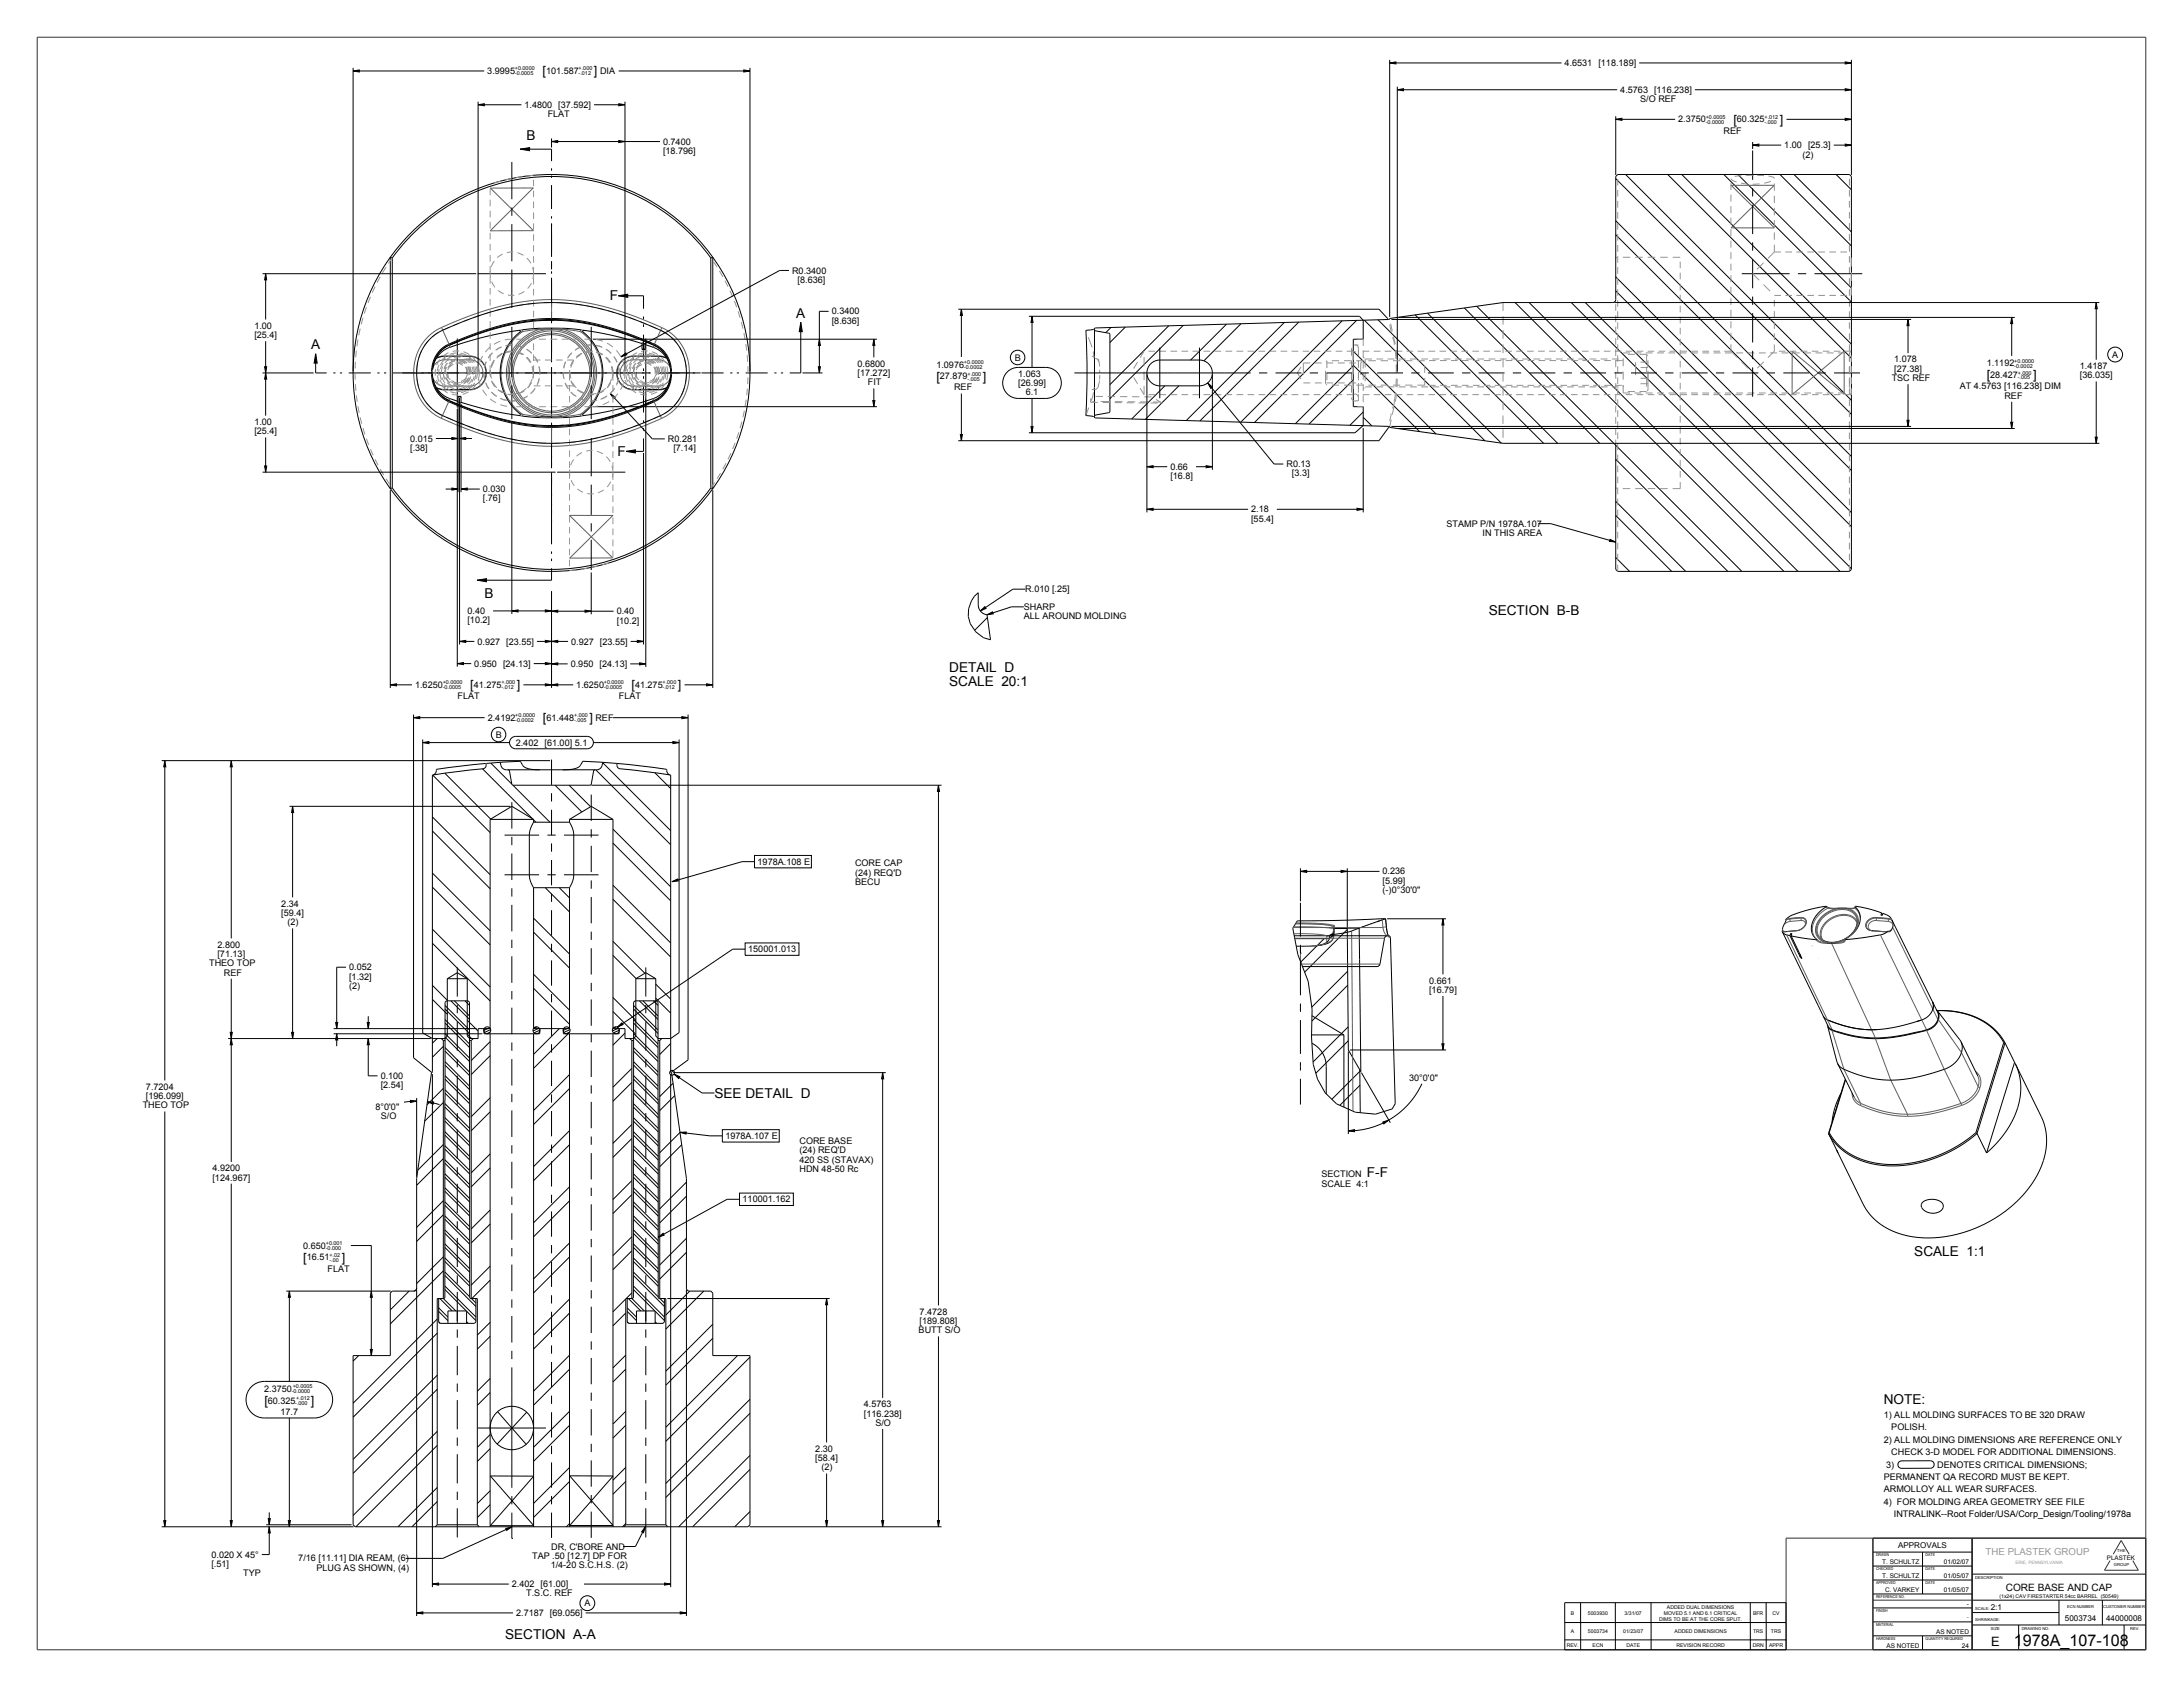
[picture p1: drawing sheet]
<svg xmlns="http://www.w3.org/2000/svg" width="1118mm" height="864mm" viewBox="0 0 1118 864" stroke-linecap="round" stroke-linejoin="round" font-family="sans-serif">
<defs><g id="words">
<text font-size="8.3" x="1031" y="843">1978A_107-108</text>
<g font-size="7">
<text x="270" y="72">B</text>
<text x="312" y="154">F</text>
<text x="408" y="163">A</text>
<text x="159" y="179">A</text>
<text x="316" y="233">F</text>
<text x="248" y="306">B</text>
<text x="762" y="315">SECTION B-B</text>
<text x="486" y="344">DETAIL D</text>
<text x="486" y="351">SCALE 20:1</text>
<text x="366" y="562">SEE DETAIL D</text>
<text x="700" y="603">F-F</text>
<text x="980" y="643">SCALE 1:1</text>
<text x="964" y="719">NOTE:</text>
<text x="259" y="839">SECTION A-A</text>
</g>
<text font-size="6.6" x="1019" y="843">E</text>
<g font-size="6.5">
<text x="278" y="39">[</text>
<text x="304" y="39">]</text>
<text x="887" y="63">[</text>
<text x="911" y="63">]</text>
<text x="479" y="195">[</text>
<text x="503" y="195">]</text>
<text x="1017" y="194">[</text>
<text x="1041" y="194">]</text>
<text x="241" y="353">[</text>
<text x="265" y="353">]</text>
<text x="323" y="353">[</text>
<text x="347" y="353">]</text>
<text x="278" y="370">[</text>
<text x="302" y="370">]</text>
<text x="155" y="646">[</text>
<text x="175" y="646">]</text>
<text x="135" y="719">[</text>
<text x="159" y="719">]</text>
</g>
<text font-size="5.2" x="1027" y="814">CORE BASE AND CAP</text>
<text font-size="5" fill="#989898" x="1017" y="796">THE PLASTEK GROUP</text>
<g font-size="4.6">
<text x="801" y="34">4.6531 [118.189]</text>
<text x="249" y="38">3.9995</text>
<text x="280" y="38">101.587</text>
<text x="307" y="38">DIA</text>
<text x="830" y="48">4.5763 [116.238]</text>
<text x="840" y="52">S/O REF</text>
<text x="269" y="55">1.4800 [37.592]</text>
<text x="280" y="60">FLAT</text>
<text x="859" y="63">2.3750</text>
<text x="889" y="63">60.325</text>
<text x="882" y="68">REF</text>
<text x="339" y="74">0.7400</text>
<text x="913" y="76">1.00 [25.3]</text>
<text x="339" y="79">[18.796]</text>
<text x="923" y="81">(2)</text>
<text x="406" y="140">R0.3400</text>
<text x="408" y="145">[8.636]</text>
<text x="426" y="161">0.3400</text>
<text x="426" y="166">[8.636]</text>
<text x="130" y="168">1.00</text>
<text x="130" y="173">[25.4]</text>
<text x="520" y="185">B</text>
<text x="970" y="186">1.078</text>
<text x="1081" y="183">A</text>
<text x="439" y="188">0.6800</text>
<text x="479" y="188">1.0976</text>
<text x="970" y="190">[27.38]</text>
<text x="1017" y="188">1.1192</text>
<text x="1065" y="189">1.4187</text>
<text x="439" y="192">[17.272]</text>
<text x="444" y="197">FIT</text>
<text x="481" y="194">27.879</text>
<text x="521" y="193">1.063</text>
<text x="521" y="198">[26.99]</text>
<text x="968" y="195">TSC REF</text>
<text x="1019" y="194">28.427</text>
<text x="1065" y="194">[36.035]</text>
<text x="488" y="200">REF</text>
<text x="525" y="202">6.1</text>
<text x="1003" y="199">AT 4.5763 [116.238] DIM</text>
<text x="1026" y="204">REF</text>
<text x="130" y="218">1.00</text>
<text x="130" y="222">[25.4]</text>
<text x="210" y="226">0.015</text>
<text x="342" y="226">R0.281</text>
<text x="210" y="231">[.38]</text>
<text x="345" y="231">[7.14]</text>
<text x="659" y="239">R0.13</text>
<text x="599" y="241">0.66</text>
<text x="599" y="245">[16.8]</text>
<text x="661" y="244">[3.3]</text>
<text x="247" y="252">0.030</text>
<text x="247" y="257">[.76]</text>
<text x="641" y="262">2.18</text>
<text x="641" y="267">[55.4]</text>
<text x="741" y="270">STAMP P/N 1978A.107</text>
<text x="759" y="274">IN THIS AREA</text>
<text x="525" y="303">R.010 [.25]</text>
<text x="239" y="314">0.40</text>
<text x="316" y="314">0.40</text>
<text x="524" y="312">SHARP</text>
<text x="524" y="317">ALL AROUND MOLDING</text>
<text x="239" y="319">[10.2]</text>
<text x="316" y="319">[10.2]</text>
<text x="244" y="330">0.927 [23.55]</text>
<text x="292" y="330">0.927 [23.55]</text>
<text x="243" y="341">0.950 [24.13]</text>
<text x="292" y="341">0.950 [24.13]</text>
<text x="213" y="352">1.6250</text>
<text x="243" y="352">41.275</text>
<text x="295" y="352">1.6250</text>
<text x="325" y="352">41.275</text>
<text x="234" y="358">FLAT</text>
<text x="317" y="358">FLAT</text>
<text x="250" y="369">2.4192</text>
<text x="280" y="369">61.448</text>
<text x="305" y="369">REF</text>
<text x="254" y="378">B</text>
<text x="264" y="382">2.402 [61.00] 5.1</text>
<text x="388" y="443">1978A.108 E</text>
<text x="438" y="443">CORE CAP</text>
<text x="438" y="448">(24) REQ'D</text>
<text x="708" y="448">0.236</text>
<text x="438" y="453">BECU</text>
<text x="708" y="452">[5.99]</text>
<text x="708" y="457">(-)0°30'0&quot;</text>
<text x="144" y="464">2.34</text>
<text x="144" y="469">[59.4]</text>
<text x="147" y="474">(2)</text>
<text x="111" y="485">2.800</text>
<text x="111" y="490">[71.13]</text>
<text x="383" y="487">150001.013</text>
<text x="107" y="495">THEO TOP</text>
<text x="179" y="497">0.052</text>
<text x="115" y="499">REF</text>
<text x="179" y="501">[1.32]</text>
<text x="732" y="504">0.661</text>
<text x="179" y="506">(2)</text>
<text x="732" y="508">[16.79]</text>
<text x="75" y="558">7.7204</text>
<text x="195" y="552">0.100</text>
<text x="195" y="557">[2.54]</text>
<text x="721" y="553">30°0'0&quot;</text>
<text x="75" y="563">[196.099]</text>
<text x="73" y="567">THEO TOP</text>
<text x="192" y="568">8°0'0&quot;</text>
<text x="195" y="573">S/O</text>
<text x="371" y="583">1978A.107 E</text>
<text x="409" y="586">CORE BASE</text>
<text x="409" y="590">(24) REQ'D</text>
<text x="109" y="600">4.9200</text>
<text x="409" y="595">420 SS (STAVAX)</text>
<text x="409" y="600">HDN 48-50 Rc</text>
<text x="109" y="604">[124.967]</text>
<text x="677" y="603">SECTION</text>
<text x="677" y="608">SCALE 4:1</text>
<text x="380" y="616">110001.162</text>
<text x="155" y="639">0.650</text>
<text x="157" y="645">16.51</text>
<text x="168" y="651">FLAT</text>
<text x="471" y="673">7.4728</text>
<text x="471" y="678">[189.808]</text>
<text x="470" y="683">BUTT S/O</text>
<text x="135" y="713">2.3750</text>
<text x="137" y="719">60.325</text>
<text x="144" y="724">17.7</text>
<text x="442" y="720">4.5763</text>
<text x="442" y="725">[116.238]</text>
<text x="964" y="726">1) ALL MOLDING SURFACES TO BE 320 DRAW</text>
<text x="448" y="730">S/O</text>
<text x="968" y="732">POLISH.</text>
<text x="417" y="743">2.30</text>
<text x="964" y="739">2) ALL MOLDING DIMENSIONS ARE REFERENCE ONLY</text>
<text x="417" y="748">[58.4]</text>
<text x="968" y="745">CHECK 3-D MODEL FOR ADDITIONAL DIMENSIONS.</text>
<text x="421" y="753">(2)</text>
<text x="966" y="751">3)</text>
<text x="992" y="751">DENOTES CRITICAL DIMENSIONS;</text>
<text x="964" y="758">PERMANENT QA RECORD MUST BE KEPT.</text>
<text x="964" y="764">ARMOLLOY ALL WEAR SURFACES.</text>
<text x="964" y="770">4) FOR MOLDING AREA GEOMETRY SEE FILE</text>
<text x="970" y="777">INTRALINK--Root Folder/USA/Corp_Design/Tooling/1978a</text>
<text x="108" y="797">0.020 X 45°</text>
<text x="282" y="793">DR, C'BORE AND</text>
<text x="108" y="802">[.51]</text>
<text x="153" y="799">7/16 [11.11] DIA REAM, (6)</text>
<text x="272" y="798">TAP .50 [12.7] DP FOR</text>
<text x="282" y="803">1/4-20 S.C.H.S. (2)</text>
<text x="124" y="807">TYP</text>
<text x="162" y="804">PLUG AS SHOWN, (4)</text>
<text x="262" y="813">2.402 [61.00]</text>
<text x="269" y="817">T.S.C. REF</text>
<text x="264" y="827">2.7187 [69.056]</text>
<text x="299" y="822">A</text>
</g>
<g font-size="4.1">
<text x="972" y="793">APPROVALS</text>
<text x="1019" y="824">2:1</text>
<text x="1057" y="830">5003734</text>
<text x="1078" y="830">44000008</text>
</g>
<g font-size="3.3">
<text x="964" y="801">T. SCHULTZ</text>
<text x="995" y="801">01/02/07</text>
<text x="964" y="808">T. SCHULTZ</text>
<text x="995" y="808">01/05/07</text>
<text x="965" y="815">C. VARKEY</text>
<text x="995" y="815">01/05/07</text>
<text x="1007" y="822">-</text>
<text x="991" y="836">AS NOTED</text>
<text x="966" y="844">AS NOTED</text>
<text x="1004" y="844">24</text>
</g>
<text font-size="3.2" x="1079" y="799">PLASTEK</text>
<g font-size="2.8">
<text x="264" y="36">+0.0000</text>
<text x="264" y="39">-0.0005</text>
<text x="296" y="36">+.000</text>
<text x="296" y="39">-.012</text>
<text x="873" y="61">+0.0005</text>
<text x="873" y="63">-0.0000</text>
<text x="903" y="61">+.012</text>
<text x="903" y="63">-.000</text>
<text x="1031" y="186">+0.0000</text>
<text x="494" y="186">+0.0000</text>
<text x="494" y="189">-0.0002</text>
<text x="1031" y="188">-0.0002</text>
<text x="1033" y="192">+.000</text>
<text x="495" y="192">+.000</text>
<text x="495" y="195">-.005</text>
<text x="1033" y="194">-.005</text>
<text x="227" y="350">+0.0000</text>
<text x="227" y="353">-0.0005</text>
<text x="257" y="350">+.000</text>
<text x="257" y="353">-.012</text>
<text x="309" y="350">+0.0000</text>
<text x="309" y="353">-0.0005</text>
<text x="339" y="350">+.000</text>
<text x="339" y="353">-.012</text>
<text x="264" y="367">+0.0000</text>
<text x="264" y="370">-0.0002</text>
<text x="294" y="367">+.000</text>
<text x="294" y="370">-.005</text>
<text x="167" y="637">+0.001</text>
<text x="167" y="640">-0.000</text>
<text x="169" y="643">+.02</text>
<text x="169" y="646">-.00</text>
<text x="149" y="713">-0.0000</text>
<text x="150" y="711">+0.0005</text>
<text x="151" y="719">-.000</text>
<text x="152" y="717">+.012</text>
</g>
<g font-size="2.6">
<text x="1024" y="818">(1x24) CAV FIRESTARTER 54cc BARREL (50549)</text>
<text x="804" y="827">B</text>
<text x="813" y="827">5003930</text>
<text x="832" y="827">3/31/07</text>
<text x="852" y="827">MOVED 5.1 AND 6.1 CRITICAL</text>
<text x="853" y="823">ADDED DUAL DIMENSIONS</text>
<text x="897" y="827">BFR</text>
<text x="907" y="827">CV</text>
<text x="849" y="830">DIMS TO BE AT THE CORE SPLIT.</text>
<text x="1007" y="829">-</text>
<text x="804" y="836">A</text>
<text x="813" y="836">5003734</text>
<text x="831" y="836">01/23/07</text>
<text x="857" y="836">ADDED DIMENSIONS</text>
<text x="898" y="836">TRS</text>
<text x="907" y="836">TRS</text>
<text x="802" y="843">REV.</text>
<text x="815" y="843">ECN</text>
<text x="833" y="843">DATE</text>
<text x="858" y="843">REVISION RECORD</text>
<text x="897" y="843">DRN</text>
<text x="906" y="843">APPR</text>
</g>
<text font-size="2.3" fill="#989898" x="1032" y="801">ERIE, PENNSYLVANIA</text>
<g font-size="2.1">
<text x="960" y="797">DRAWN</text>
<text x="986" y="797">DATE</text>
<text x="1084" y="794">THE</text>
<text x="960" y="804">CHECKED</text>
<text x="986" y="804">DATE</text>
<text x="1082" y="802">GROUP</text>
<text x="1011" y="808">DESCRIPTION</text>
<text x="960" y="811">APPROVED</text>
<text x="986" y="811">DATE</text>
<text x="960" y="818">REFERENCE NO.</text>
<text x="960" y="825">FINISH</text>
<text x="1011" y="824">SCALE:</text>
<text x="1058" y="823">ECN NUMBER</text>
<text x="1077" y="823">CUSTOMER NUMBER</text>
<text x="960" y="832">MATERIAL</text>
<text x="1011" y="830">SHRINKAGE:</text>
<text x="960" y="839">HARDNESS</text>
<text x="986" y="839">QUANTITY REQUIRED</text>
<text x="1019" y="834">SIZE</text>
<text x="1035" y="834">DRAWING NO.</text>
<text x="1091" y="834">REV.</text>
</g>
</g></defs>
<g fill="#000">
<path d="M181 36h3v1zM381 36h3l-3 1zM711 32h4v1zM945 32h3l-3 1zM245 54l3-1v1zM317 53l3 1h-3zM715 46l4-1v1zM945 45l3 1h-3zM266 76h5v1zM282 72h4v1zM317 72h3l-3 1zM827 61h3v1z"/>
<path d="M897 74h3v1zM945 74h3l-3 1zM945 61h3l-3 1zM136 140l1 3h-2zM317 151h4v1zM492 158l1 3h-1zM1073 155l1 3h-1zM410 165l1 5h-2zM419 174l1 3h-1zM447 174l1 3h-1zM528 162l1 3h-1zM977 164v3h-1z"/>
<path d="M1030 162v4h-1zM135 188h2l-1 3zM136 191l1 3h-2zM162 181v5h-1zM318 183l2-2 1 1zM419 188h1l-1 3zM618 196l3 2-1 1zM312 201l3 2-1 1zM447 205h1l-1 3zM976 215h1v3zM1029 216h1v3zM231 224h4l-4 1z"/>
<path d="M235 224h3v1zM321 231l4-1v2zM492 222h1l-1 4zM528 218h1l-1 4zM587 239l3-1v1zM618 238l3 1h-3zM1073 224h1l-1 3zM135 239h2l-1 3zM231 250h4l-4 1zM236 250h3v1zM587 261l3-1v1zM695 260l3 1h-3z"/>
<path d="M824 276l3 1h-3zM244 297l5-1v2zM262 313l3-1v1zM279 312l3 1h-3zM282 313l4-1v1zM300 312l3 1h-3zM502 313l2-2h1zM505 315l3-2v1zM234 340l3-1v1zM235 328h3v1zM279 339l3 1h-3zM282 340l4-1v1z"/>
<path d="M282 328h4v1zM279 328h3l-3 1zM326 328h3l-3 1zM327 339l4 1h-4zM200 351l3-1v1zM282 351l4-1v1zM279 350l3 1h-3zM362 350l3 1h-3zM212 367h3v1zM349 367h3l-3 1zM84 389l1 4h-1zM118 389l1 4h-1z"/>
<path d="M216 380h4v1zM344 380h4l-4 1zM150 413v3h-1zM480 402l1 3h-1zM344 451l3-1v1zM666 446h3v1zM687 446h3l-3 1zM739 470v4h-1zM118 528h1l-1 4zM118 532l1 3h-1zM149 528h1v4zM172 523h1l-1 4z"/>
<path d="M172 529l1 3h-1zM188 523h1v4zM189 532v3h-1zM316 526l2-2h1zM738 534h1v3zM345 550l3 1-1 1zM452 549v3h-1zM210 563l3 1h-3zM219 564h3v1zM348 580l3-1v2zM690 579l3-1v1zM708 574l3-1-3 2z"/>
<path d="M337 633l2-2 1 1zM148 661l1 3h-1zM190 661l1 3h-1zM423 665l1 3h-1zM190 691h1l-1 3zM84 778h1l-1 4zM118 778h1l-1 4zM138 782v3h-1zM137 777h1v4zM148 778h1l-1 4zM259 782h3l-3 1zM330 782l-1 3-1-1z"/>
<path d="M423 778h1l-1 4zM451 778h1v4zM480 778h1l-1 4zM221 811l4-1v1zM340 810l3 1h-3zM213 826l3-1v1zM348 825l3 1h-3z"/>
</g>
<g fill="none" stroke="#000" stroke-width=".51">
<path d="M181 36h3v1zM181 35v155M181 36h67M317 36h67M381 36h3l-3 1zM384 35v155M711 32h4v1zM711 31v131M711 32h88M839 32h109M945 32h3l-3 1zM948 31v59"/>
<path d="M245 54l3-1v1zM245 52v138M245 54h22M304 54h16M317 53l3 1h-3zM320 52v138M715 46l4-1v1zM715 44v146M715 46h113M827 59v31M868 46h80M945 45l3 1h-3z"/>
<path d="M266 76h5v1zM266 76h16v6M282 72h4v1zM282 71v5M282 72h56M317 72h3l-3 1zM827 61h3v1zM827 61h31M897 74h3v1zM897 74h15M897 73v3M915 61h33"/>
<path d="M939 74h9M945 74h3l-3 1zM945 61h3l-3 1zM282 86v1M282 90v1M282 95v12M827 91l121 121M832 89l116 116M854 89l94 94M861 89l87 87M883 89l65 66M890 89l58 58"/>
<path d="M911 89l37 37M918 89l30 30M940 89l8 8M282 111v1M282 114v2M282 119v13M827 113l121 121M201 132a101 101 0 0 1 163 0M201 132h-1v118h1M201 132v118M282 135v1M282 139v1"/>
<path d="M364 132h1v118h-1M364 132v118M404 138h-5l-81 45M827 120l121 121M134 140h110M136 140l1 3h-2zM136 140v24M282 144v12M282 160v1M317 151h4v1zM317 151h12v7M424 159h-5v32"/>
<path d="M491 158h215l5 5M492 158l1 3h-1zM492 158v25M750 158l69 69M756 157l70 70M776 155l137 138M783 155l137 138M804 155l138 138M812 155l136 136M826 155h249M827 149l121 121M827 142l121 120"/>
<path d="M1073 155l1 3h-1zM1073 155v29M136 175v38M230 176l-4 2-3 4-1 4-1 5v5l2 4 3 3 4 3M230 176a120 120 0 0 1 62-12 137 137 0 0 1 46 14l3 3 2 4 1 4v4l-1 4-2 4-3 3-3 2M230 176h.1M230 177h.1M230 177l-3 2-3 2-2 4v3M230 177l-4 3-3 3M230 177l12-5a105 105 0 0 1 85 1l9 4M235 175l-5 2M277 168l-10 1"/>
<path d="M282 168l6 1M282 168l-5 1M282 164h-6M282 164h2M282 168h.1M282 163v2M282 168v13M282 164a131 131 0 0 1 53 13M282 164a131 131 0 0 0-52 13M288 168l10 1M303 174h146M329 175l1 1v3h-1z"/>
<path d="M329 176a110 110 0 0 0-31-7l1 1a27 27 0 0 1-1 42l1 1a132 132 0 0 0 39-11l3-4M329 179h1M329 162v1M329 166v1M329 171v14M330 176l7 3 4 4M335 177h.1M335 177l4 2 3 4M335 177l4 3 3 3M410 165l1 5h-2zM410 165v26h-6M419 174l1 3h-1z"/>
<path d="M447 174l1 3h-1zM447 174v9M527 162h169l2 2v10h-5v34h5v10l-4 4h-167M528 162l1 3h-1zM528 162v26M560 168l-4 1v1l1 21-1 22h4M560 168h1l150-4v-1l58-8h57l1-2v-63l1-1h119l1 1v201l-1 2h-119l-1-2v-63l-1-1h-57l-58-8v-1l-150-4-1-1M560 168l1 1 7 2v40l-7 1-1 1M560 169v44M569 168l-3 2M576 167l-8 8M598 167l-30 30"/>
<path d="M606 167l-38 37M628 166l-18 18M635 166l-19 19M658 165l-51 50M665 165l-51 50M687 164l-52 52M693 180l42 42M694 164l-52 52M698 164l62 62M705 164l64 63M712 164h266M716 162h315"/>
<path d="M725 161l65 66M731 160l66 67M977 164v3h-1zM977 164v17M1030 162v4h-1zM1030 162v20M134 191h27M135 188h2l-1 3zM136 191l1 3h-2zM162 181v5h-1zM162 181v10h5M171 191h1"/>
<path d="M174 191h1M179 191h11M193 191h1M197 191h1M201 191h11M216 191h1M219 191h1M222 188l-1 1M222 194l1 5M222 188h.1M222 188v6M222 194l1 4"/>
<path d="M223 199l3 3 4 3M223 199l3 4 4 2M223 183l-1 5M223 183h.1M223 183l3-3 4-2a115 115 0 0 1 36-9v1a27 27 0 0 0 0 42v1a168 168 0 0 1-30-7M223 183l4-1h13a9 9 0 0 1 9 9 9 9 0 0 1-9 8h-13l-4-1M223 198l5 5 7 2M224 191h11M238 191h1M242 191h1M246 191h12M261 191h1"/>
<path d="M264 191h1M269 191h11M282 184v1M282 188v1M282 193v12M284 191h1M287 191h1M291 191h12M306 191h1M309 191h2M314 191h11M318 183l2-2 1 1z"/>
<path d="M329 191h1M329 189v1M329 193v1M329 198v13M332 191h1M337 191h11M341 183l-3-1h-14a9 9 0 0 0-8 9 9 9 0 0 0 8 8h14l3-1M341 198h.1M341 183l2 5M342 199l-3 3-4 3M342 183l1 5M342 199h.1"/>
<path d="M343 194l-2 4M343 188v6M343 194l-1 5M343 194h.1M343 194l-1 3-2 4-2 2-3 2M343 193v1M351 191h1M355 191h1M359 191h11M374 191h1M377 191h1M382 191h11"/>
<path d="M396 191h2M400 191h1M411 191h10M419 188h1l-1 3zM447 199v9M516 190l2-1 2-1h15a8 8 0 0 1 8 8 8 8 0 0 1-8 8h-14a8 8 0 0 1-7-5 8 8 0 0 1 2-9zM587 192v70M589 187l4-3h21a7 7 0 0 1 7 7 7 7 0 0 1-7 7h-20a7 7 0 0 1-6-4 7 7 0 0 1 1-7zM596 198l-17 16M604 198l-18 17M618 196l3 2-1 1zM618 196l34 42h5"/>
<path d="M621 192v49M693 187l-30 30M693 194l-23 23M693 187l34 34M977 197v21M1073 195v32M229 205h1M230 206a120 120 0 0 0 62 12 149 149 0 0 0 43-12M230 205l12 5a105 105 0 0 0 85-1l8-4M230 205a131 131 0 0 0 52 13M230 205h.1M234 209v132"/>
<path d="M235 203h1v3h-1zM235 206v46M235 203h1M235 204v126M236 207v45M262 216v98M267 213l10 1M277 213h5M281 218h1M282 213v1M282 209v1M282 212v2"/>
<path d="M282 217v13M288 213h-6M289 218h-7M298 213l-10 1M303 208h146M312 201l3 2-1 1zM312 201l22 24h6M329 215v1M329 219v1M331 204v137M335 205h.1M335 205l-5 2"/>
<path d="M335 205a131 131 0 0 1-53 13M335 206h.1M447 205h1l-1 3zM492 201v25M528 218h1l-1 4zM528 204v18M698 214l4 4M698 211l-7 7M698 219v43M711 219l-5 7h-215M712 218h266M716 219h315"/>
<path d="M976 215h1v3zM1029 216h1v3zM1030 206v13M135 239h2l-1 3zM136 224v18M223 224h12M231 224h4l-4 1zM235 224h3v1zM235 224h7M282 233v1M282 237v1M321 231l4-1v2z"/>
<path d="M329 224v7h-8M329 232v98M492 222h1l-1 4zM587 239l3-1v1zM587 239h11M612 239h9M618 238l3 1h-3zM826 227h249M827 228l65 65M827 235l58 58M1073 224h1l-1 3zM134 242h150"/>
<path d="M200 251v101M201 250a101 101 0 0 0 163 0M228 250h7M231 250h4l-4 1zM236 250h3v1zM236 250h10M282 242v12M282 258v1M365 251v101M827 257l36 36M282 261v2M282 266v13"/>
<path d="M587 261l3-1v1zM587 261h52M654 261h44M695 260l3 1h-3zM788 268h6l33 9M824 276l3 1h-3zM827 264l29 29M244 297l5-1v2zM282 291v6h-38M282 282v2M282 286v1M303 293v21"/>
<path d="M827 285l7 8M252 313h62M262 313l3-1v1zM279 312l3 1h-3zM282 313l4-1v1zM282 303v49M300 312l3 1h-3zM499 305l2-2v7a5 5 0 0 0 4 5l2 13a14 14 0 0 1-8-23zM502 313l2-2h1zM505 315l3-2v1zM506 316l-7 7M524 311h-6l-13 4"/>
<path d="M525 302h-6l-17 11M234 340l3-1v1zM234 340h7M235 328h3v1zM235 328h8M273 340h18M279 339l3 1h-3zM279 328h3l-3 1zM282 340l4-1v1zM282 328h4v1zM291 328h-16M323 340h8"/>
<path d="M323 328h6M326 328h3l-3 1zM327 339l4 1h-4zM200 351l3-1v1zM200 351h11M268 351h25M279 350l3 1h-3zM282 351l4-1v1zM350 351h15M362 350l3 1h-3zM212 367h3v1zM212 366v175l9 8"/>
<path d="M212 367h36M216 379v150l5 3h7l1-2v-29M314 367h38M344 380h4l-4 1zM348 379v150l-5 3h-6M349 367h3l-3 1zM352 366v177l-8 6M83 389h199M84 389l1 4h-1zM84 389v164M118 389l1 4h-1zM118 389v91"/>
<path d="M216 380h4v1zM216 380h45M221 397v152M221 397l30 29M228 396l23 23M247 394l26 25M249 391l-25 3-1 2-1 1M251 391l11 10M256 390l1 3 2 1h46l3-1 1-3M260 394l1 1 1 6M261 380a3 3 0 0 1 3-3h37a3 3 0 0 1 3 3M261 380a3 3 0 0 0 3 3h37a3 3 0 0 0 3-3"/>
<path d="M268 392a4 4 0 0 0-6-2l-13 1a2 2 0 0 1-2 3l-26 3M268 392h.1M268 392l3 2h5M304 380h44M305 394l-1 1-1 6-1 1h-39l-1-1M305 394l38 38M309 390l34 35M316 391l-18-1-1 2-2 1-7 1M316 391a2 2 0 0 0 1 3l26 3v152l8 54v56l1 2h12l1 1v32h19v87l-1 1h-201l-1-1v-87h19v-32l1-1h11M316 391l25 3 1 2 1 1M335 396l8 8M148 413h113"/>
<path d="M150 413v3h-1zM150 413v46M221 418l30 30M251 419v108h-6v5h-5l-1-2v-29M251 419l11-6 11 6M251 419h22M263 402l19 19M273 420l1 1M273 419v2M284 402l14 14M291 402l11 11M292 419l11-6 11 6"/>
<path d="M292 419v2M292 419h22M303 402h179M314 419v108h6v5h4M480 402l1 3h-1zM480 402v266M221 425l30 30M273 421l-1 3-1 4M273 421h19M292 421l1 3 1 4M314 432l29 29M314 424l29 30"/>
<path d="M386 438h29v6h-29zM221 454l30 30M221 447l30 29M271 448l1 3 1 3M273 454v73h19v-73M273 454h19M279 454l13 13M286 454l6 6M294 448l-1 3-1 3M314 453l29 30M344 451l3-1v1zM386 441h-6l-36 10"/>
<path d="M666 446h3v1zM666 444v17M666 446h40M687 446h3l-3 1zM690 444v31M150 475v57M221 476l30 29M273 477l19 19M273 470l19 18M314 460l29 30M663 479h48M683 478l-2 1"/>
<path d="M683 475v4a7 7 0 0 1-8 5h-1M683 477a4 4 0 0 1-4 4h-16M683 475v1M690 475h6l1 74-7-12zM690 475l-7 1M690 476l-22 22M698 474l-8 3-9 2v1a8 8 0 0 1-9 4h-8M700 474l-3 1M702 473l-2 1M704 472l-2 1M706 471l-1 1M707 471l-4 1"/>
<path d="M709 470l-45 1-2 4 2 14 6 13 2 15-1 14 1 14a29 29 0 0 0 41 23l1-3-2-85-1-1M709 470l-2 1M709 470h.1M709 470l2 9M710 470h30M710 479l-1 1-3 14-1 1h-38M711 479h.1M739 470v4h-1zM739 470v29M912 477h.1M912 477h1M912 477l2 1 2 1"/>
<path d="M913 477l23 48M913 477h1M914 477h.1M916 479l6 11M917 478v1M917 478l-1 1M917 479l6 12-1-1M917 479l9 2h4M920 476l-6 1M920 476h.1M924 471h.1M924 471a5 5 0 0 1-4 5"/>
<path d="M935 464l2 1h4M935 464l-10 2-9 3-2 2-1 6M935 464l-5 4-2 5v4l2 4M941 465h.1M943 465h-2M943 465h.1M943 465h3M946 465h.1M949 465h-3M949 465h.1M950 464l-1 1M950 464h.1"/>
<path d="M950 464l6 1 7 2M950 464l2 4v5l-3 4-4 4M951 471v2l-2 3-2 3-3 2-4 1h-3h-3l-2-2M956 475l1 1h2M956 475h.1M959 476h.1M959 476l6 1M963 467v2h1v-1l3 1 1 2M963 467l1 1M965 477h.1M967 477h.1M967 477l-4 2-18 2"/>
<path d="M967 477h-2M968 471h.1M968 471h1M969 471v4l-1 1-1 1M969 471l23 47M177 495h-5v32M221 483l30 29M273 499l19 18M314 489l12 12M314 482l16 16M381 483h28v6h-28zM381 486h-6l-59 40"/>
<path d="M678 481l-12 11M690 497l-18 19M922 489v1M930 481h.1M930 481l1 1M931 482h.1M935 483h3M938 483h.1M940 483h-2M944 482h.1M945 481l-1 1M118 501v94"/>
<path d="M221 512l8 7M221 504l8 8M228 517l12 12M228 515l12 12M229 501l5-3 5 3M229 501h10M231 512l9 10M233 512l7 8M238 512l2 3M273 506l19 18M314 518l12 12M314 511l12 11"/>
<path d="M324 517l13 12M324 515l13 12M326 501l5-3 5 3M326 501v29l-2 2M326 501h10M327 512l10 10M329 512l8 8M335 512l2 3M336 511l7 8M336 504l7 7M336 501v29l1 2M672 520l16 10v37"/>
<path d="M690 504l-18 19M739 510v27M989 513l1 4M989 513h.1M990 517h-1M990 517l-3 3-3 2M991 517h1M992 517l1 3-1 3-2 3-4 1M992 517a36 36 0 0 1 34 17M992 518h.1M992 518v2v3l-2 2-2 1-4 2-15 3h-9h-8l-12-3-3-1-1-2M992 518l11 14"/>
<path d="M117 532h104M118 528h1l-1 4zM118 532l1 3h-1zM149 528h1v4zM171 529h76M171 527h73M172 523h1l-1 4zM172 529l1 3h-1zM172 529v7M188 523h1v4zM189 532v3h-1zM189 520v7"/>
<path d="M189 532v19h4M224 532l-3 2M226 532l1 1M227 536l-6 5M227 533v132M227 533h1M228 538l12 13M228 536l12 13M228 531l12 12M228 529l12 13M228 524l12 12M228 522l12 12"/>
<path d="M239 529l2 3M239 522l6 6M240 533h1M241 533v132M242 532l-1 1M248 527v2h28v-2M251 526l-3 1M251 533l-10 10M251 529v253M251 528l-2 1M251 527l-3 2M273 529v253"/>
<path d="M275 526h-2M276 529h-1M276 526l-3 2M276 527l-3 2M286 527l-13 13M288 527v2h29v-2M291 529l-18 18M291 526l-3 1M292 529v253M292 528l-2 1M292 527l-3 2M314 529v253"/>
<path d="M315 526h-1M316 526l2-2h1zM316 529h.1M317 526l-3 2M317 527l-3 2M320 529l-6 6M322 532l1 1M323 533v132M323 533h1M324 538l13 13M324 536l13 13M324 531l13 12"/>
<path d="M324 529l13 13M324 524l13 12M324 522l13 12M337 533h1M338 533v132l2 2M339 532l-1 1M343 534l-5 6M690 526l-18 18M690 533l-16 16M690 538v43M691 537h49M738 534h1v3z"/>
<path d="M934 520l2 2M936 524v1M936 522h.1M936 522l11 4 11 1M936 522l12 4 10 1M936 525l4 18M936 525l2 2M936 525h.1M938 527l11 4 11 1 11-1 15-4M961 527h-3M984 522l-3 1M984 522l-14 4-12 1"/>
<path d="M984 522h.1M986 527h.1M1026 534h.1M1026 534l-14 46M1026 534l5 10M221 549l-8 54M221 549h.1M221 550v263M227 557l-8 9M228 560l12 12M228 558l12 12M228 552l12 13"/>
<path d="M228 551l12 12M228 545l12 13M228 543l12 13M251 540l-10 10M292 550l-19 18M292 557l-19 19M323 547l-9 10M323 554l-9 10M324 560l13 12M324 558l13 12M324 552l13 13M324 551l13 12"/>
<path d="M324 545l13 13M324 543l13 13M343 550v263M345 555l-7 6M345 549h108M345 550l3 1-1 1zM345 550l14 10h7M452 549v3h-1zM452 549v167M696 548v22M696 548l-14 15M696 556l-10 10"/>
<path d="M697 549l15 26M728 555a41 41 0 0 1-38 24M942 560l-3 7-1 7M945 552l-9 28M945 553l-9 27M1013 551h.1M1031 544l3 9v9a49 49 0 0 1-17 28M1031 544l-14 46M84 569v213M210 563l3 1h-3zM213 564h-6M213 562v40"/>
<path d="M219 564h3v1zM219 564l6 1M227 564l-10 10M228 579l12 13M228 574l12 13M228 572l12 13M228 567l12 12M228 565l12 13M228 563h.1M240 563h.1M251 562l-10 10M251 569l-10 10"/>
<path d="M292 579l-19 18M323 576l-9 9M324 579l13 13M324 574l13 13M324 572l13 13M324 567l13 12M324 565l13 13M337 563v-50l-1-1h-11l-1 1v151v1M337 563v101l1 1h3v116M345 561l-7 8M348 580l3-1v2zM348 580l15 1h7"/>
<path d="M348 580l-10 10M370 578h29v7h-29zM690 579l3-1v1zM708 574l3-1-3 2zM936 580a37 37 0 0 0 37 16 68 68 0 0 0 39-16M936 580h.1M949 562h.1M1012 580h.1M1045 572l2 5 1 6a43 43 0 0 1-17 33 63 63 0 0 1-60 15 30 30 0 0 1-17-15M227 586l-13 13M227 593l-14 14M228 595l12 13"/>
<path d="M228 594l12 12M228 588l12 13M228 586l12 13M228 581l12 13M251 591l-10 9M251 598l-10 10M292 586l-19 18M323 583l-9 9M324 595l13 13M324 594l13 12M324 588l13 13M324 586l13 13"/>
<path d="M324 581l13 13M349 586l-11 11M936 580l5 10-1-1M936 580a36 36 0 0 0 35 17 68 68 0 0 0 41-17M1012 580l5 10M118 606v176M213 603v56M213 603h.1M227 615l-14 13M228 617l12 13M228 615l12 13M228 610l12 13"/>
<path d="M228 608l12 13M228 603l12 12M228 601l12 13M251 619l-10 10M292 608l-19 18M292 615l-19 18M323 604l-9 10M323 612l-9 9M324 617l13 13M324 615l13 13M324 610l13 13M324 608l13 13"/>
<path d="M324 603l13 12M324 601l13 13M351 605l-13 14M351 612l-13 14M379 611h27v6h-27zM379 614h-7l-35 19M180 638h10v56M227 622l-14 14M228 639l12 12M228 637l12 12M228 631l12 13M228 630l12 12"/>
<path d="M228 624l12 13M228 622l12 13M251 627l-10 9M292 636l-19 19M323 633l-9 10M324 639l13 12M324 637l13 12M324 631l13 13M324 630l13 12M324 624l13 13M324 622l13 13M337 633l2-2 1 1z"/>
<path d="M351 634l-13 14M213 659v2h-1M213 659v1l-1 1M227 643l-14 14M227 651l-27 27M228 658l16 16M228 653l16 16M228 651l12 13M228 646l12 12M228 644l12 13M251 648l-10 10M251 655l-9 10"/>
<path d="M292 643l-19 19M323 640l-9 10M324 658l16 16M324 653l16 16M324 651l13 13M324 646l13 12M324 644l13 13M351 641l-13 14M147 661h53M148 661l1 3h-1zM148 661v46M190 661l1 3h-1z"/>
<path d="M209 661l-9 10M213 660v167M224 675l-43 43M225 665v12M225 671l4 5M225 670l4 4M225 665l7 6M227 665l6 6M227 665l1-1v-151l1-1h11v1v151l1 1M227 665h-3v116M228 660l11 11M234 671v6"/>
<path d="M239 677h1M239 671l5 5M239 671h-10v6M239 671v6M241 665h3v116M241 665l3 2M244 665v12h-1h-18M251 677l-7 6M292 665l-19 18M292 672l-19 19M320 665l-6 7M320 672l-6 7"/>
<path d="M321 665v12h1h17h1v-12M321 671l5 5M321 670l5 4M322 665l6 6M323 662l-2 3M324 665l6 6M324 665h-4v116M324 660l11 11M326 677v-6h9v6M331 671v6M335 677h1M335 671l5 5"/>
<path d="M342 665h83M351 660v167M353 661l-12 12M360 661l-19 19M365 678l-24 24M423 665l1 3h-1zM423 665v73M184 694l-3 3M190 691h1l-1 3zM224 682l-43 44M251 684l-7 7M292 694l-19 18"/>
<path d="M320 694l-6 6M365 685l-24 24M378 694l-37 37M384 695l-43 43M480 684v98M128 710l3-2 3-1h27a9 9 0 0 1 9 10 9 9 0 0 1-9 9h-26a9 9 0 0 1-8-6 9 9 0 0 1 1-10zM224 704l-43 43M224 711l-43 43M251 706l-7 6M251 713l-7 6M292 701l-19 18M320 701l-6 6"/>
<path d="M384 716l-43 43M148 726v56M224 733l-43 43M224 740l-42 42M251 734l-7 7M255 723l14 16M270 723l-16 16M292 723l-19 18M292 730l-19 18M320 722l-6 7M320 730l-6 6M384 724l-43 43"/>
<path d="M452 731v51M251 742l-7 6M251 756l22 25h-22l22-25zM292 751l-19 19M292 758l-19 19M292 756l22 25h-22l22-25zM320 751l-6 7M320 758l-6 7M384 745l-37 37M384 752l-29 30M423 754v28M972 748h1h15a1.9 1.9 0 0 1 2 2 1.9 1.9 0 0 1-2 2h-14a1.9 1.9 0 0 1-2-1 1.9 1.9 0 0 1 0-3z"/>
<path d="M84 778h1l-1 4zM118 778h1l-1 4zM137 777h1v4zM138 774v7M148 778h1l-1 4zM224 761l-20 21M224 769l-13 13M251 763l-7 7M251 770l-7 7M292 780l-2 2M320 780l-1 2M384 774l-8 8"/>
<path d="M423 778h1l-1 4zM451 778h1v4zM480 778h1l-1 4zM83 782h98M136 781h44M138 782v3h-1zM138 782v14h-4M224 781h20M224 781l-1 1M244 781l1 1M259 782h3l-3 1zM262 782l-35 16h-19"/>
<path d="M320 781h21M320 781l-1 1M330 782l-1 3-1-1zM330 782l-5 10h-6M341 781l1 1M384 782h98M959 787h140v58h-140zM959 795h51M984 795v21M1010 787v58M221 811l4-1v1zM221 811h39"/>
<path d="M299 811h44M340 810l3 1h-3zM959 816h51M959 809h51M959 802h51M1010 819h89M1010 806h89M1054 819v13M1076 819v13M213 826l3-1v1zM213 826h50M300 826h51"/>
<path d="M348 825l3 1h-3zM801 820h113v25h-113zM801 839h113M809 820v25M827 820v25M845 820v25M896 820v25M904 820v25M914 831h-113M959 837h51M959 830h51M959 823h51"/>
<path d="M984 837v8M1010 832h89M1010 825h44M1033 832v13M1087 832v13"/>
<circle cx="282" cy="191" r="102"/>
<circle cx="521" cy="183" r="4"/>
<circle cx="1083" cy="181" r="4"/>
<circle cx="255" cy="376" r="4"/>
<circle cx="249" cy="527" r="1.8"/>
<circle cx="275" cy="527" r="1.8"/>
<circle cx="290" cy="527" r="1.8"/>
<circle cx="315" cy="527" r="1.8"/>
<circle cx="301" cy="821" r="4"/>
</g>
<path d="M19 19h1080v826h-1080zM959 787v58M1010 787v58M1080 799l-3 5h18l-3-5M1082 796l4-7 4 7M1099 787h-185v58M959 819h51" fill="none" stroke="#313131" stroke-width=".51"/>
<g fill="none" stroke="#5d5d5d" stroke-width=".51">
<path d="M273 96l-22 22M273 96h-22l22 22M886 95h22l-22 22M886 95l22 22h-22M273 118h-22M282 153a136 136 0 0 1 57 15M282 153a134 134 0 0 0-56 15M282 153v2M226 168l-4 2-4 4a26 26 0 0 0-6 17M226 168l1 1M230 176v2M266 169h1v1"/>
<path d="M267 170h-1M267 170a26 26 0 0 0 0 42M277 169v-1h5h6v1M277 169a23 23 0 0 0-18 22 23 23 0 0 0 18 22M277 169l-10 1M288 169a23 23 0 0 1 17 22 23 23 0 0 1-17 22M288 169l9 1M297 170h2M297 170a26 26 0 0 1 0 42M299 169h-2v1M335 176l-1 2M339 168l3 1a25 25 0 0 1 11 22"/>
<path d="M339 168l-1 1M917 180l27 22v-22l-26 22M918 180l-1 22M212 191l1 6 2 6a24 24 0 0 0 11 11M213 191h-1M222 194l2 3 4 1M224 199l3 1M227 182l-3 1M227 182l1 2M227 200h13M227 182h13M228 184l-4 1-2 3"/>
<path d="M228 198l-1 2M228 198h13M228 184h13M240 182h.1M240 182l1 2M240 200h.1M240 182l4 1 3 2 1 3 1 3-1 3-1 3-3 2-4 1M241 184l2 1 2 1 2 2v3v2l-2 3-2 1-2 1M241 198l-1 2M324 184l-2 1-3 1-1 2-1 3 1 2 1 3 3 1 2 1M324 198v2M324 198h13"/>
<path d="M324 184h13M324 182l-3 1-3 2-2 3v3v3l2 3 3 2 3 1M324 200h.1M324 182h.1M324 182v2M324 200h13M324 182h13M337 184l4 1 2 3M337 198v2M337 182l4 1M337 182v2M341 199l-4 1"/>
<path d="M343 194l-2 3-4 1M353 191h-2M353 191l-1 8a24 24 0 0 1-13 15M226 214a136 136 0 0 0 56 14M227 213l-1 1M230 204v2M266 212h1M267 212v1h-1M267 212l10 1M277 213v1h5h6v-1M297 212l-9 1M297 212v1h2"/>
<path d="M299 212h-2M334 204l1 2M338 213l1 1M339 214a135 135 0 0 1-57 14M282 227v1M292 264h22l-22 22h22zM662 475h46M662 474l18 1a1.7 1.7 0 0 1 2 0 1.7 1.7 0 0 1 1 2l-2 2h-2M662 478h11l6 1M663 473h6a38 38 0 0 1 14 1M664 472h5a34 34 0 0 1 14 2M664 472h.1"/>
<path d="M679 479h.1M679 479v3M681 480l2-1a4 4 0 0 1-4 3M683 474h.1M683 474v1M683 477l-2 2M683 477l-2 1M683 474v3M692 477l1 92M708 470v5M708 475h1h1M708 475l1 3 3 2"/>
<path d="M709 470l1 5M710 475l1 4 1 1M912 477h2M913 476l1 1M914 477h.1M915 479l23 48M916 470h.1M916 470l-2 1M916 470v2M916 472l-3 2M920 476l-6 1M920 476h.1"/>
<path d="M922 470h-6M922 470h2l1 1M922 470h.1M922 470h1l1 1M922 470l2 1M922 470v1M922 471l-6 1M922 471l2 1v2M924 471h1M925 471v2l-1 2-4 1M935 464l1 1M936 465l-5 3-3 4v5l2 4"/>
<path d="M936 465h5M936 465h.1M941 465l-4 1-3 2-3 3-1 3-1 3 1 2 2 2 3 2M941 465h.1M946 465h.1M946 465l3 2 2 3v3l-2 4M950 465h.1M950 465l1 2 1 2M950 465h-4M950 464v1M951 471l-2-3-3-2h-4l-5 1-3 3-3 3-1 4 2 3M951 471h.1"/>
<path d="M951 473l-2-3-3-1h-4l-3 1-4 2-2 3-1 3 1 3M951 472l-2-2-3-2h-4l-4 2-3 2-2 3-1 3 1 3M952 469h.1M952 469v1M956 475h.1M956 475l2 1M958 476h.1M958 476l7 1M960 470h7M960 470h-2l-2 1-1 2 1 2M960 470h1M960 470h.1"/>
<path d="M961 471l6 1M961 471l-3 1-1 1v2l1 1M961 470h6M961 470v1M961 470h-3l-1 1-1 2v2M963 479l23 48M965 477h.1M967 477h-2M967 470l1 1M967 470h.1M967 472h1l1 2M967 470l2 1"/>
<path d="M967 470v2M967 477h.1M968 471h1M968 471h.1M968 476l-1 1M969 475l23 47M663 480h46M666 484v8M666 494h40M679 482l-2 2h-6M712 480h.1M929 481l1 1"/>
<path d="M930 482l5 1M931 481h.1M931 481l-1 1M931 482h.1M931 482l4 1M935 483h.1M935 483h3M938 483l22 49M940 483h.1M940 483h-2M944 482l-4 1M944 482h.1"/>
<path d="M944 481l-4 2M945 481l3-3 3-4v-4l-2-3-3-2h-5l-5 2-3 3-2 3-1 3v2l2 3 2 1 4 1 3-1 4-1M945 481l-1 1M1004 539l9 17M944 547l9 18M948 560l1 3 3 3M968 553l9 17M995 547l9 18M1011 549l3 3v5M1013 551v2v3M1013 556l-3 5-6 4M1013 556l1 1"/>
<path d="M1014 557l-4 5-6 4M949 562l4 3M952 566l13 4 12 1M953 565l12 4 12 1M953 565l-1 1M977 570v1M1004 565l-14 4-13 1M1004 565v1M1004 566l-14 4-13 1"/>
<circle cx="282" cy="191" r="20"/>
<circle cx="282" cy="191" r="22"/>
</g>
<g fill="none" stroke="#939393" stroke-width=".51">
<path d="M828 89h.1M828 92v3M828 97v4M886 94v3M886 100v3M908 94v4M947 89h.1M947 92v3M947 97v4M828 103v3M828 109v3M828 114v4"/>
<path d="M828 120v3M886 106v3M886 111v4M886 117v4M908 100v4M908 106v4M908 113v3M908 119v4M947 103v3M947 109v3M947 114v4M947 120v3"/>
<path d="M198 137l-2 3M201 132l-2 3M365 134l2 3M368 139l2 3M828 132h-1M828 125v4M828 131v3M828 137v3M831 132h4M837 132h4M844 132h3M850 132h4"/>
<path d="M856 132h4M860 132h.1M860 134v3M860 140v3M886 123v4M886 129v4M886 135v4M908 125v4h4M914 129h3M920 129h3M925 129h4M931 129h3"/>
<path d="M937 129h3M942 129h4M947 125v4M947 131v3M947 137v3M948 129h.1M188 157l-2 4M190 152l-2 3M192 147l-1 3M195 142l-2 3M251 160l-3 1M257 158l-4 1"/>
<path d="M262 157l-3 1M268 156l-4 1M273 155l-3 1M282 155h-4M285 155h7M295 156h3M300 157h4M306 158l3 1M311 159l4 1M371 144l2 3M374 149l1 3M376 154l1 3"/>
<path d="M378 159l1 4M769 155v4M827 156v3M828 142v4M828 148v3M828 154v3M828 159v4M860 145v4M860 151v3M860 157v3M886 141v3M886 147v3"/>
<path d="M886 153v3M886 159v3M908 151h4M908 154v3M908 159v4M914 151h3M920 151h3M925 151h4M931 151h3M937 151h3M942 151h4M947 142v4"/>
<path d="M947 148v3M947 154v3M947 159v4M182 180v3M183 174v3M184 168v4M186 163l-1 3M216 180l-2 3M219 174l-2 3M224 170l-3 2M224 170h.1M227 169h.1"/>
<path d="M230 168l-3 1M235 165l-3 2M237 165h.1M240 163l-3 2M246 161l-3 2M317 161l3 1M322 163l3 1M328 165l3 1M333 167h.1M333 167l3 1M336 177l1 1M337 178h.1"/>
<path d="M337 178h1M338 178h.1M338 178l2 2M338 169h.1M338 169l3 2M341 171h.1M341 171h1M344 173l3 3M348 178l2 4M380 165v3M381 170v4M382 176v4"/>
<path d="M556 169h.1M557 173l2 5M560 180v3M560 169h.1M560 168v1M560 168h.1M586 180l-2 3M586 180h.1M588 180h3M594 180h3M599 180h4M605 180h3"/>
<path d="M611 180h3M616 180h4M622 180h3M627 180h4M633 180h3M639 180h3M644 180h4M650 180h3M656 180h3M661 180h4M667 180h3M673 180h3"/>
<path d="M678 180h4M684 180h3M689 180h4M694 177h1M695 179v3M695 180h.1M698 180h3M703 180h4M709 180h3M711 164h.1M711 166l1 3M712 166l1 4"/>
<path d="M712 169h.1M712 169v1M712 170h.1M713 173h.1M713 173v1M713 172h.1M713 172l1 4M713 174h.1M713 174l1 1M714 175h.1M714 175v2M714 177h.1"/>
<path d="M714 179l1 3M714 176h.1M715 180h3M715 179v5M720 180h4M726 180h3M731 180h4M737 180h3M743 180h3M748 180h4M754 180h3M759 180h4"/>
<path d="M765 180h3M769 162v4M771 180h3M776 180h4M782 180h3M787 180h4M793 180h3M799 180h3M804 180h4M810 180h3M815 180h4M821 180h3"/>
<path d="M827 180h3M827 161v4M827 167v4M827 173v3M827 179v3M828 165v3M828 171v3M828 176v4M832 180h4M838 180h3M844 180h3M849 180h4"/>
<path d="M855 180h3M860 162v4M860 168v3M860 173v4M860 179v3M860 180h4M866 180h3M872 180h3M877 180h4M886 176v4h-3M886 164v4M886 170v4"/>
<path d="M908 180h.1M908 165v3M908 171v3M908 176v4M911 180h3M916 180h4M922 180h3M928 180h3M933 180h4M939 180h3M944 180h4M947 165v3"/>
<path d="M947 171v3M947 176v4M182 191v3M182 197v3M182 185v4M213 194l1 4M214 186l-1 4M221 191h.1M221 191v1zM221 190v1M221 190h.1M221 192v1"/>
<path d="M221 192h.1M221 189v1M221 189h.1M221 193h1M222 193h.1M222 188h.1M222 188l-1 1M222 194l1 5M223 198h.1M229 190v4M231 195l3 1M232 187l-3 1"/>
<path d="M234 185l3 2M239 188v3M239 194l-3 1M326 190v4M328 195l3 1M329 187l-3 1M331 185l2 2M335 194l-2 1M335 188v3M341 183h.1M342 183l1 5M343 194h.1"/>
<path d="M343 188h.1M343 193v1M343 188v1M343 193h.1M343 189h.1M343 189v1M343 192v1M343 192h.1M343 190h.1M343 191v1M343 191h.1M350 199l-1 3"/>
<path d="M351 184v4M351 191v5M351 191h.1M383 182v3M383 199l-1 3M383 187v4M383 193v4M559 199h1M559 182h1M560 182h.1M560 182v1M560 199h.1"/>
<path d="M560 183h.1M560 198h.1M561 183h.1M561 198h-1M561 183v1M561 184h.1M561 184h1M562 184h.1M562 184v1M562 197h.1M562 185h.1M562 185h1"/>
<path d="M562 184l1 1M563 197l-1 2h-2M563 197h.1M563 185v2M563 196l-1 1M563 196h.1M563 195h.1M563 187h.1M563 195v1M563 187v1M563 188h.1M563 194h.1"/>
<path d="M563 189v2M563 192v2M579 191h.1M580 193l2 3M582 185l-2 4M584 199l2 3M666 188l-2 3 2 3M667 196h4M667 186h4M673 196h4M673 186h4M679 196h4"/>
<path d="M679 186h4M685 196h3M685 186h3M691 196h3M691 186h3M695 185v3M695 190v4M695 196v3M697 196h.1M697 186h.1M697 196v1M697 185v1"/>
<path d="M698 183h1M699 198l-1 1M699 198h3M699 184h3M705 198h3M705 184h3M710 198h4M710 184h4M715 182h.1M715 182v2M715 197v1M715 197h.1"/>
<path d="M715 187v4M715 194v3M715 191h.1M715 196v2M715 196h.1M715 186v5M715 194v2M716 198h4M716 184h4M722 198h3M722 184h3M728 198h3"/>
<path d="M728 184h3M733 198h4M733 184h4M739 198h4M739 184h4M745 198h3M745 184h3M751 198h3M751 184h3M756 198h4M756 184h4M762 198h4"/>
<path d="M762 184h4M768 198h3M768 184h3M774 198h3M774 184h3M779 198h4M779 184h4M785 198h4M785 184h4M791 198h3M791 184h3M797 198h3"/>
<path d="M797 184h3M802 198h4M802 184h4M808 198h3M808 184h3M814 198h3M814 184h3M820 198h3M820 184h3M825 198h4M825 184h4M827 185v3"/>
<path d="M827 190v4M827 196v4M828 182v3M828 188v3M828 193v4M828 199v3M831 181h3M837 181h3M837 185v7M840 194h4M840 188h4M840 185h4"/>
<path d="M843 181h3M844 190v6h-4M848 181h4M854 181h4M860 181h3M860 185v3M860 190v4M860 196v3M866 181h3M872 181h3M877 181h4M883 181h4"/>
<path d="M889 181h3M895 181h3M900 181h4M906 181h4M912 181h4M918 181h3M924 181h3M929 181h4M935 181h4M941 181h4M947 181h.1M947 182v3"/>
<path d="M947 188v3M947 193v4M947 199v3M947 180v1M182 202l1 4M183 208l1 3M184 214l1 3M186 219l1 3M215 200l2 4M218 206l3 3M223 211h.1M223 211h1"/>
<path d="M224 211h.1M224 211l3 2M225 202l2 2M227 204h.1M227 204l2 1M229 214l3 1M232 215h.1M234 216l3 1M239 218l3 1M242 219h.1M322 219l-3 1M328 217l-4 1"/>
<path d="M333 215l-3 1M338 213l-3 1M338 213h.1M340 212h.1M343 209l-3 3M348 204l-3 4M380 216l-1 3M381 210l-1 4M382 205l-1 3M556 213h.1M557 209l-1 4M558 203h.1"/>
<path d="M558 204v2h4M559 204v1M559 205h.1M559 205h1M560 201l-1 4M560 213h.1M561 203h4M563 206h5M565 206h3M567 203h4M571 206h3M571 206h.1"/>
<path d="M571 206h4M573 203h4M577 206h3M577 206h4M580 203h3M583 206h4M584 206h4M586 202h.1M586 203h4M588 202h3M589 206h4M590 206h4"/>
<path d="M592 204l3 2M594 202h3M599 202h4M605 202h3M611 202h3M616 202h4M622 202h3M627 202h4M633 202h3M639 202h3M644 202h4M650 202h3"/>
<path d="M656 202h3M661 202h4M667 202h3M673 202h3M678 202h4M684 202h3M689 202h4M695 202v3h-1M695 202h.1M698 202h3M703 202h4M709 202h3"/>
<path d="M711 218h.1M711 219h.1M712 212l-1 4M712 212h.1M712 215l-1 4M713 209h.1M713 208v1M713 208h.1M714 207l-1 1M714 207h.1M714 208l-1 4M714 208h.1"/>
<path d="M714 205v1M714 205h.1M714 206v1M714 206h.1M714 204v1M714 204h.1M714 201v3M715 202h3M715 204l-1 2M715 204h.1M715 201v3M720 202h4"/>
<path d="M726 202h3M731 202h4M737 202h3M743 202h3M748 202h4M754 202h3M759 202h4M765 202h3M769 213h.1M769 213v4M769 217h.1M769 220v4"/>
<path d="M771 202h3M776 202h4M782 202h3M787 202h4M793 202h3M799 202h3M804 202h4M810 202h3M815 202h4M821 202h3M827 202h3M827 202v3"/>
<path d="M827 208v3M827 213v4M827 219v4M828 204v4M828 210v3M828 216v3M831 201h3M832 202h4M837 201h3M838 202h3M843 201h3M844 202h3"/>
<path d="M848 201h4M849 202h3M854 201h4M855 202h3M860 201h3M860 202v3M860 207v4M860 213v3M860 219v3M860 202h4M866 201h3M866 202h3"/>
<path d="M872 201h3M872 202h3M877 202h4M877 201h4M883 202h3M883 201h4M888 202h4M889 201h3M894 202h3M895 201h3M900 202h3M900 201h4"/>
<path d="M905 202h4M906 201h4M911 202h3M912 201h4M916 202h4M918 201h3M922 202h3M924 201h3M928 202h3M929 201h4M933 202h4M935 201h4"/>
<path d="M939 202h3M941 201h4M944 202h4M947 201h.1M947 201v1M947 204v4M947 210v3M947 216v3M188 225l1 3M190 230l1 3M192 235l2 3M245 220l3 1"/>
<path d="M250 222l3 1M256 223l3 1M261 225h3M267 226h3M272 226l8 1M286 227h-4M295 226l-4 1M300 225l-3 1M306 224l-3 1M311 223l-3 1M317 221l-3 1M372 237l-2 3"/>
<path d="M374 232l-1 3M376 227l-1 3M378 221l-1 4M769 227h.1M827 225v3M828 221v4M828 227v3M828 233v3M828 238v4M860 224v4M860 230v3M860 235v4"/>
<path d="M947 221v4M947 227v3M947 233v3M947 238v4M195 240l1 3M198 245l2 3M366 247l-2 3M369 242l-2 3M827 250h1M828 244v3M828 250v3M828 255v4"/>
<path d="M831 250h4M837 250h4M844 250h3M850 250h4M860 247v3h-4M860 241v3M947 244v3M947 250v3M947 255v4M828 261v3M828 267v3M828 272v4"/>
<path d="M828 278v3M947 261v3M947 267v3M947 272v4M947 278v3M828 283v4M828 289v4M947 283v4M947 289v4"/>
</g>
<path d="M273 191a11 11 0 0 0-16-10 11 11 0 0 0-1 19 11 11 0 0 0 17-8v-1M276 191a14 14 0 0 0-21-13 14 14 0 0 0-1 25 14 14 0 0 0 22-11v-1M314 191a11 11 0 0 0-17-10 11 11 0 0 0-1 19 11 11 0 0 0 18-8v-1M317 191a14 14 0 0 0-21-13 14 14 0 0 0-1 25 14 14 0 0 0 22-11v-1" fill="none" stroke="#939393" stroke-width=".51" stroke-dasharray="3.4 2.2" stroke-linecap="butt"/>
<path d="M345 549a1.2 1.2 0 0 0-1-1 1.2 1.2 0 0 0-1 2 1.2 1.2 0 0 0 2 0v-1" fill="none" stroke="#000" stroke-width=".51" stroke-dasharray="11.2 3.4 1.1 2.2 1.1 3.4" stroke-linecap="butt"/>
<!-- layer: 05___PRT_ALL_AXES -->
<g fill="none" stroke="#000" stroke-width=".51">
<path d="M897 77v15M262 83v19M897 96v5M262 106v4M262 115v19M282 115v14M897 105v15M262 138v20M282 134v4M897 124v4M897 133v15M245 140h35"/>
<path d="M282 142v15M892 140h24M897 152v4M920 140h5M929 140h24M220 173l3-2a123 123 0 0 1 74-15 140 140 0 0 1 46 16 25 25 0 0 1-6 41 121 121 0 0 1-65 13 140 140 0 0 1-50-16 25 25 0 0 1-2-37zM234 173v36M262 167v26M282 161v4M282 170v15M303 167v26M331 173v36"/>
<path d="M594 178v26M614 178v26M897 160v15M897 180v4M206 191h127M262 197v18M282 189v4M282 197v15M303 197v18M337 191h22M550 191h90M645 191h4"/>
<path d="M653 191h13M671 191h4M679 191h13M697 191h4M705 191h13M723 191h4M731 191h13M749 191h4M757 191h13M775 191h4M783 191h13M801 191h4"/>
<path d="M809 191h13M826 191h5M835 191h13M852 191h5M861 191h13M878 191h5M887 191h13M897 188v15M904 191h5M913 191h13M930 191h5M939 191h13"/>
<path d="M282 216v5M282 225v15M303 224v20M282 244v4M282 252v15M285 242h35M303 248v16M303 268v4M303 276v16M282 389v13M262 411v13M282 406v4"/>
<path d="M282 415v12M303 407v13M258 428h18M262 428v5M262 437v13M271 428v20M280 428h4M282 432v4M289 428h17M294 428v20M303 424v5M303 433v13"/>
<path d="M258 448h18M262 455v4M280 448h4M282 440v13M282 457v5M289 448h17M303 451v4M303 459v14M262 463v14M282 466v13M303 477v4M666 462v17"/>
<path d="M234 495v15M262 481v4M262 490v13M282 483v4M282 492v13M303 485v14M331 495v15M666 488h.1M666 484v4M666 492v17M928 484h.1M931 491h.1"/>
<path d="M234 514v5M262 507v5M262 516v13M282 509v4M282 517v13M303 503v4M303 512v13M331 514v5M666 514v4M234 523v15M262 534v4M282 535v4"/>
<path d="M303 529v5M303 538v13M331 523v15M666 522v18M671 530h17M672 534a13 13 0 0 1 7 12v14M1003 532l1 1M1004 533l1 3-1 3-2 4-3 2-7 4-14 3-10 1-10-1-7-2-7-3-3-3M1004 533l9 18M234 542v4M234 551v15M262 542v14"/>
<path d="M262 560v4M282 543v13M303 556v4M331 542v4M331 551v15M666 544v4M666 552v13M940 543l1 1M941 544l8 18M1032 545l13 27M234 570v4M234 578v15"/>
<path d="M262 568v14M282 560v4M282 569v13M303 564v14M331 570v4M331 578v15M234 597v5M262 586v5M262 595v13M282 586v4M282 594v13M303 582v4"/>
<path d="M303 590v14M331 597v5M941 590l13 26M234 606v15M262 613v4M282 612v4M303 608v4M303 617v13M331 606v15M984 615l3-1h4l3 2 1 2-1 2-2 1h-4l-3-1-1-2v-1zM234 625v4M234 634v15"/>
<path d="M262 621v14M262 639v4M282 620v13M282 637v5M303 634v4M331 625v4M331 634v15M234 653v4M262 647v14M282 646v13M303 643v13M331 653v4"/>
<path d="M234 661v15M262 665v4M262 674v13M282 663v4M282 672v12M303 660v5M303 669v13M331 661v15M234 681v4M234 689v15M262 691v5M262 700v62"/>
<path d="M282 689v4M282 697v13M303 687v4M303 695v14M331 681v4M331 689v15M234 708v4M234 717v15M282 714v5M303 713v4M331 708v4M331 717v15"/>
<path d="M234 736v4M245 731h35M282 723v13M303 721v14M303 739v4M331 736v4M234 744v15M282 740v4M282 749v13M303 748v13M331 744v15M234 764v4"/>
<path d="M234 772v15M262 766v4M262 774v14M282 766v4M282 774v13M303 765v5M303 774v13M331 764v4M331 772v15M262 788h.1"/>
<circle cx="262" cy="731" r="11"/>
</g>
<path d="M282 155v8M227 169l3 7M338 169l-3 7M221 191h-8M351 191h-7M230 206l-3 7M282 219v8M335 206l3 7M938 527l6 20M960 532l8 21M986 527l9 20M992 522l12 17" fill="none" stroke="#5d5d5d" stroke-width=".51"/>
<g fill="none" stroke="#939393" stroke-width=".51">
<path d="M251 94h.1M251 97v3M256 93l-3 1M262 91l-3 1M268 90l-4 1M273 92v3M273 98v3M273 90h-3M886 91h.1M886 91v1M886 92h.1M886 92h1"/>
<path d="M887 92h.1M887 92v1M887 93h.1M887 93h1M888 93h.1M888 93h1M889 93h.1M891 94h4M892 90h-4M895 90h-1M895 90h.1M897 90h.1"/>
<path d="M897 90h-2M900 90h.1M900 90h3M901 94h-4M905 90h.1M905 90l3 1M907 93l-4 1M907 93h.1M908 91h.1M251 102v4M251 108v3M251 114v3"/>
<path d="M251 119v4M273 103v4M273 109v3M273 114v4M273 120v3M251 125v3M251 130v4M251 136v4M273 126v3M273 131v3M273 137v3M903 135l-3 3"/>
<path d="M908 129l-3 3M948 132v4M948 139v5M251 142v3M251 147v4M251 153v3M251 159v3M273 142v4M273 148v3M273 153v4M273 159v3M897 140h.1"/>
<path d="M897 140l1 1M898 141h.1M898 141l3 2M903 146l3 3M908 151h.1M948 147v4M251 164v4M251 170v3M251 176v3M251 178l-3 2M256 175l-3 1M262 174h-4"/>
<path d="M262 174h.1M264 174h4M270 174h4M273 165v3M273 170v4M273 176v3M276 174h3M282 174h3M288 174h3M293 174h4M299 174h4M305 174l4 1"/>
<path d="M311 176l3 2M316 179l2 3M692 178v4M693 180v4M695 174h3v3M695 178v4M698 179v4M769 176v5M770 169l-1 4M886 180l3 3M908 180l-3 3M245 194h.1"/>
<path d="M245 188v4M245 194l1 3M247 200l2 2M247 182l-1 4M251 181v4M251 187v3M273 181v4M273 187v3M273 198h4M273 184h4M279 198h3M279 184h3"/>
<path d="M285 198h3M285 184h3M290 198h4M290 184h4M292 191v4M292 197v3M314 191v4M314 197v3M319 184l1 4M319 196l-1 4M320 190v4M586 183v4"/>
<path d="M586 190v5M586 198v4M667 186v6M679 190v6M679 197h.1M679 185v3M679 191v4M679 185h.1M682 197h4M682 185h4M688 197h4M688 185h4"/>
<path d="M692 185v3M692 191v4M692 197v4M693 187v5M693 195v4M694 197h4M694 185h4M695 185v3M695 191v4M695 197v4M697 186v6M698 185v4"/>
<path d="M698 191v3M698 197v3M699 184v4M699 191v4M701 197h3M701 185h3M707 197h4M707 185h4M713 197h4M713 185h4M719 197h4M719 185h4"/>
<path d="M726 185h3M729 187v4M729 193v4h-3M732 197h3M732 185h3M737 197h4M737 185h4M743 197h3M743 185h3M748 197h4M748 185h4M754 197h3"/>
<path d="M754 185h3M760 197h3M760 185h3M765 197h4M765 185h4M769 198v5M769 191v4M769 184v4M771 197h3M771 185h3M776 197h4M776 185h4"/>
<path d="M782 197h3M782 185h3M788 197h3M788 185h3M793 197h4M793 185h4M799 197h3M799 185h3M805 197h3M805 185h3M810 197h3M810 185h3"/>
<path d="M816 197h3M816 185h3M821 197h4M821 185h4M827 197h3M830 185h-3M830 185h.1M831 184l-1 1M831 184h.1M831 197h.1M831 197v1M831 198h.1"/>
<path d="M831 183v4M831 190v4M831 197v4M833 181h4M839 181h4v4M843 188v4M843 194v4M843 182h1M844 196l-1 4M844 182h.1M844 184v4M844 190v4"/>
<path d="M892 185l3 3M897 190h.1M903 185l-3 3M947 181v4M947 187v5M947 194v4M948 182v3M948 188v3M948 193v4M948 199v3M251 204l3 2M256 207l4 1"/>
<path d="M262 208h.1M264 208h4M270 208h4M276 208h3M282 208h3M288 208h3M292 203v3M292 208v4M292 214v3M292 219v4M293 208h4M306 208h-7"/>
<path d="M312 206l-3 1M314 203v3M314 208v4M314 214v3M314 220v3M316 202l-2 2M692 204h.1M695 208h3M695 204h.1M698 202v4M698 208h.1M769 205v5"/>
<path d="M833 200h4M839 200h4M292 225v3M292 231v3M292 236v4M314 225v4M314 231v3M314 237v3M292 242v3M292 247v4M292 253v3M292 259v3"/>
<path d="M314 242v4M314 248v3M314 254v3M314 259v4M292 264v3M292 270v3M292 275v4M314 265v3M314 271v3M314 276v4M292 281v3M292 286v4"/>
<path d="M295 292h-3M301 291h-4M306 290h-3M312 288l-4 1M314 282v3M314 288h.1"/>
</g>
<g fill="none" stroke="#939393" stroke-width=".51" stroke-dasharray="3.4 2.2" stroke-linecap="butt">
<path d="M273 140a11 11 0 0 0-16-10 11 11 0 0 0-1 19 11 11 0 0 0 17-8v-1M695 178a1.8 1.8 0 0 0-2-1 1.8 1.8 0 0 0 0 3 1.8 1.8 0 0 0 2-1v-1M239 191a5 5 0 0 0-7-5 5 5 0 0 0-1 9 5 5 0 0 0 8-3v-1M240 191a6 6 0 0 0-8-5 6 6 0 0 0-1 9 6 6 0 0 0 9-3v-1M240 191a6 6 0 0 0-9-6 6 6 0 0 0-1 11 6 6 0 0 0 10-4v-1M241 191a7 7 0 0 0-10-6 7 7 0 0 0-1 12 7 7 0 0 0 11-5v-1M242 191a8 8 0 0 0-12-7 8 8 0 0 0-1 14 8 8 0 0 0 13-6v-1M243 191a9 9 0 0 0-13-8 9 9 0 0 0-1 15 9 9 0 0 0 14-6v-1M244 191a10 10 0 0 0-14-9 10 10 0 0 0-1 17 10 10 0 0 0 15-7v-1M244 191a10 10 0 0 0-15-9 10 10 0 0 0-1 17 10 10 0 0 0 16-7v-1M245 191a11 11 0 0 0-16-10 11 11 0 0 0-1 19 11 11 0 0 0 17-8v-1M273 191a11 11 0 0 0-16-10 11 11 0 0 0-1 19 11 11 0 0 0 17-8v-1"/>
<path d="M276 191a14 14 0 0 0-21-13 14 14 0 0 0-1 25 14 14 0 0 0 22-11v-1M314 191a11 11 0 0 0-16-10 11 11 0 0 0-1 19 11 11 0 0 0 16-8l1-1M314 191a11 11 0 0 0-17-10 11 11 0 0 0-1 19 11 11 0 0 0 18-8v-1M317 191a14 14 0 0 0-21-13 14 14 0 0 0-1 25 14 14 0 0 0 22-11v-1M336 191a5 5 0 0 0-8-5 5 5 0 0 0 0 9 5 5 0 0 0 8-3v-1M336 191a6 6 0 0 0-8-5 6 6 0 0 0-1 9 6 6 0 0 0 9-3v-1M337 191a6 6 0 0 0-9-6 6 6 0 0 0-1 11 6 6 0 0 0 10-4v-1M338 191a7 7 0 0 0-11-6 7 7 0 0 0 0 12 7 7 0 0 0 11-5v-1M338 191a7 7 0 0 0-11-6 7 7 0 0 0-1 12 7 7 0 0 0 12-5v-1M339 191a8 8 0 0 0-12-7 8 8 0 0 0-1 14 8 8 0 0 0 13-6v-1M339 191a9 9 0 0 0-12-8 9 9 0 0 0-1 15 9 9 0 0 0 13-6v-1M340 191a10 10 0 0 0-14-9 10 10 0 0 0-1 17 10 10 0 0 0 15-7v-1"/>
<path d="M341 191a10 10 0 0 0-15-9 10 10 0 0 0-1 17 10 10 0 0 0 16-7v-1M342 191a11 11 0 0 0-17-10 11 11 0 0 0-1 19 11 11 0 0 0 18-8v-1M695 204a1.8 1.8 0 0 0-2-2 1.8 1.8 0 0 0 0 3 1.8 1.8 0 0 0 2-1M314 242a11 11 0 0 0-17-10 11 11 0 0 0-1 19 11 11 0 0 0 18-8v-1"/>
</g>
<use href="#words"/>
</svg>
